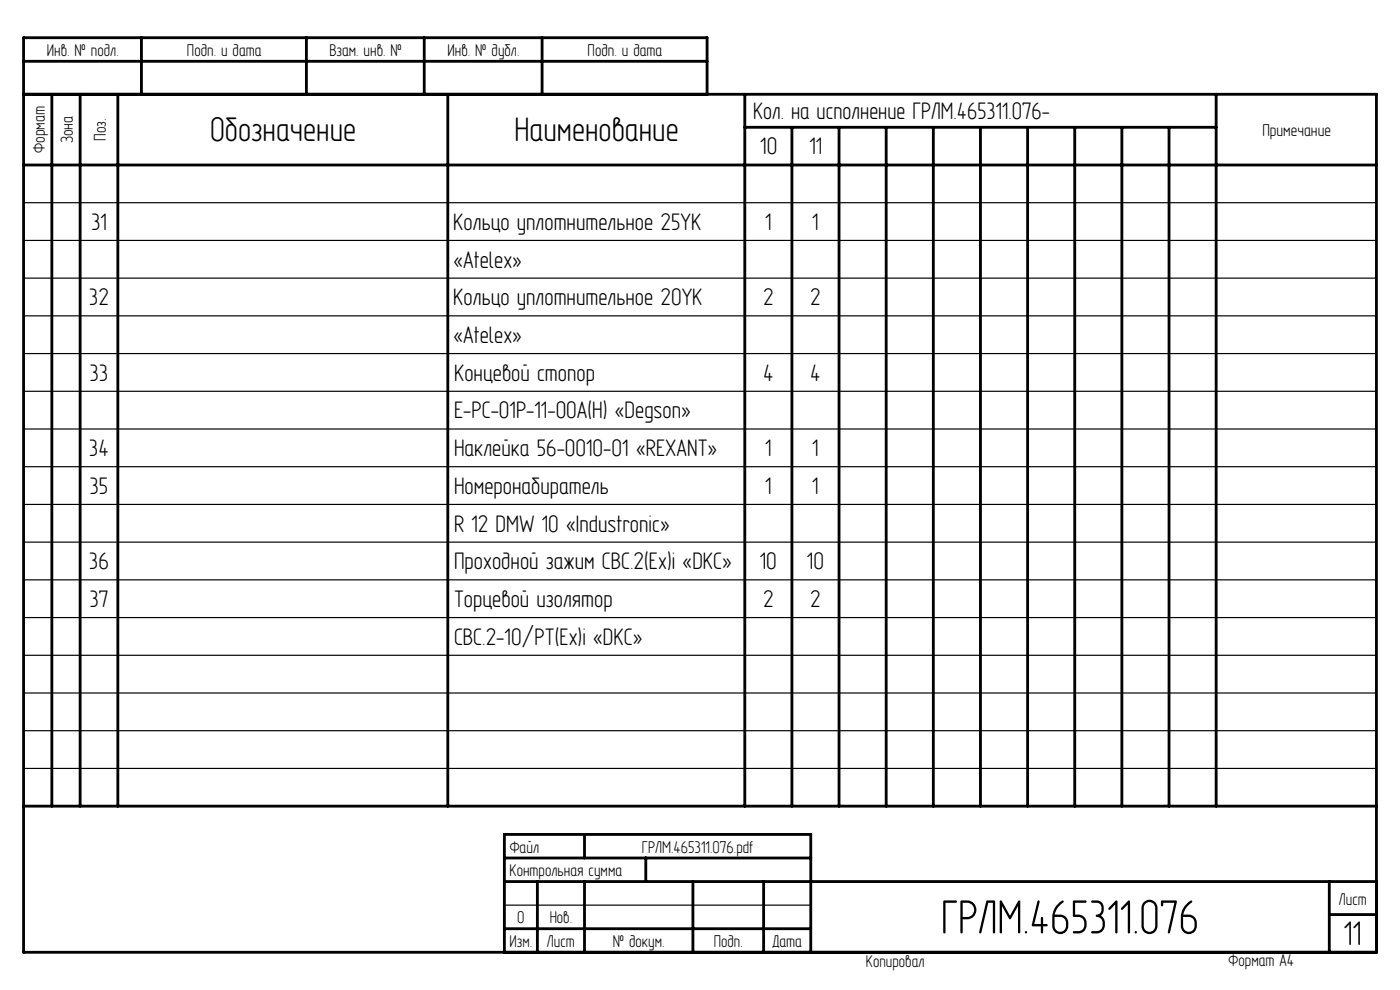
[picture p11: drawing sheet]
<svg xmlns="http://www.w3.org/2000/svg" width="297mm" height="210mm" viewBox="0 0 297 210" stroke-linecap="round" stroke-linejoin="round" font-family="sans-serif">
<defs><g id="words">
<text font-size="11" x="199.6" y="198">ГРЛМ.465311.076</text>
<g font-size="7.8">
<text x="44.6" y="30">Обозначение</text>
<text x="109.2" y="30">Наименование</text>
<text x="285.1" y="200.5">11</text>
</g>
<g font-size="5.5">
<text x="159.8" y="25.3">Кол. на исполнение ГРЛМ.465311.076-</text>
<text x="161.3" y="32.8">10</text>
<text x="171.7" y="32.8">11</text>
<text x="19.3" y="48.8">31</text>
<text x="96.2" y="48.8">Кольцо уплотнительное 25YK</text>
<text x="162.3" y="48.7">1</text>
<text x="172.3" y="48.7">1</text>
<text x="96.2" y="56.7">«Atelex»</text>
<text x="18.9" y="64.8">32</text>
<text x="96.2" y="64.8">Кольцо уплотнительное 20YK</text>
<text x="161.9" y="64.8">2</text>
<text x="171.9" y="64.8">2</text>
<text x="96.2" y="72.8">«Atelex»</text>
<text x="19" y="80.7">33</text>
<text x="96.3" y="80.7">Концевой стопор</text>
<text x="161.9" y="80.7">4</text>
<text x="171.9" y="80.7">4</text>
<text x="96.3" y="88.7">E-PC-01P-11-00A(H) «Degson»</text>
<text x="18.9" y="96.7">34</text>
<text x="96.3" y="96.7">Наклейка 56-0010-01 «REXANT»</text>
<text x="162.3" y="96.7">1</text>
<text x="172.3" y="96.7">1</text>
<text x="19" y="104.7">35</text>
<text x="96.3" y="104.7">Номеронабиратель</text>
<text x="162.3" y="104.7">1</text>
<text x="172.3" y="104.7">1</text>
<text x="96.3" y="112.7">R 12 DMW 10 «Industronic»</text>
<text x="18.9" y="120.7">36</text>
<text x="96.3" y="120.7">Проходной зажим CBC.2(Ex)i «DKC»</text>
<text x="161.2" y="120.7">10</text>
<text x="171.2" y="120.7">10</text>
<text x="19" y="128.7">37</text>
<text x="96.3" y="128.7">Торцевой изолятор</text>
<text x="161.9" y="128.7">2</text>
<text x="171.9" y="128.7">2</text>
<text x="96.3" y="136.7">CBC.2-10/PT(Ex)i «DKC»</text>
</g>
<g font-size="3.9">
<text x="9.9" y="11.9">Инв. № подл.</text>
<text x="39.7" y="11.9">Подп. и дата</text>
<text x="69.9" y="11.9">Взам. инв. №</text>
<text x="94.9" y="11.9">Инв. № дубл.</text>
<text x="124.7" y="11.9">Подп. и дата</text>
<text x="22.5" y="29.9" transform="rotate(-90 22.5 29.9)">Поз.</text>
<text x="267.8" y="28.9">Примечание</text>
<text x="9.5" y="32.5" transform="rotate(-90 9.5 32.5)">Формат</text>
<text x="15.5" y="30.4" transform="rotate(-90 15.5 30.4)">Зона</text>
<text x="108.1" y="185.9">Контрольная сумма</text>
<text x="108.1" y="180.9">Файл</text>
<text x="136.2" y="180.9">ГРЛМ.465311.076.pdf</text>
<text x="284" y="191.9">Лист</text>
<text x="109.7" y="195.9">0</text>
<text x="116.6" y="195.9">Нов.</text>
<text x="108.1" y="200.9">Изм.</text>
<text x="116" y="200.9">Лист</text>
<text x="130" y="200.9">№ докум.</text>
<text x="151.4" y="200.9">Подп.</text>
<text x="163.9" y="200.9">Дата</text>
<text x="183.7" y="205.1">Копировал</text>
<text x="260.6" y="204.9">Формат A4</text>
</g>
</g></defs>
<g fill="none" stroke="#000" stroke-width=".25">
<path d="M5 43h287M5 51h287M5 59h287M5 67h287M5 75h287M5 83h287M5 91h287M5 99h287M5 107h287M5 115h287M5 123h287M5 131h287"/>
<path d="M5 139h287M5 147h287M5 155h287M5 163h287M107 192h65"/>
</g>
<g fill="none" stroke="#000" stroke-width=".6">
<path d="M5 13h145M30 8v12M65 8v12M90 8v12M115 8v12M5 20h287v182h-287v-194h145v12M5 35h287M11 20v151M17 20v151M25 20v151M95 20v151M158 20v151"/>
<path d="M158 27h100M168 27v144M178 27v144M188 27v144M198 27v144M208 27v144M218 27v144M228 27v144M238 27v144M248 27v144M258 20v151M5 171h287"/>
<path d="M124 177v5M107 187h185M107 197h65M107 182h65M114 187v15M124 187v15M137 182v5M147 187v15M162 187v15M282 194h10M282 187v15M107 202v-25h65v25"/>
</g>
<use href="#words"/>
</svg>
